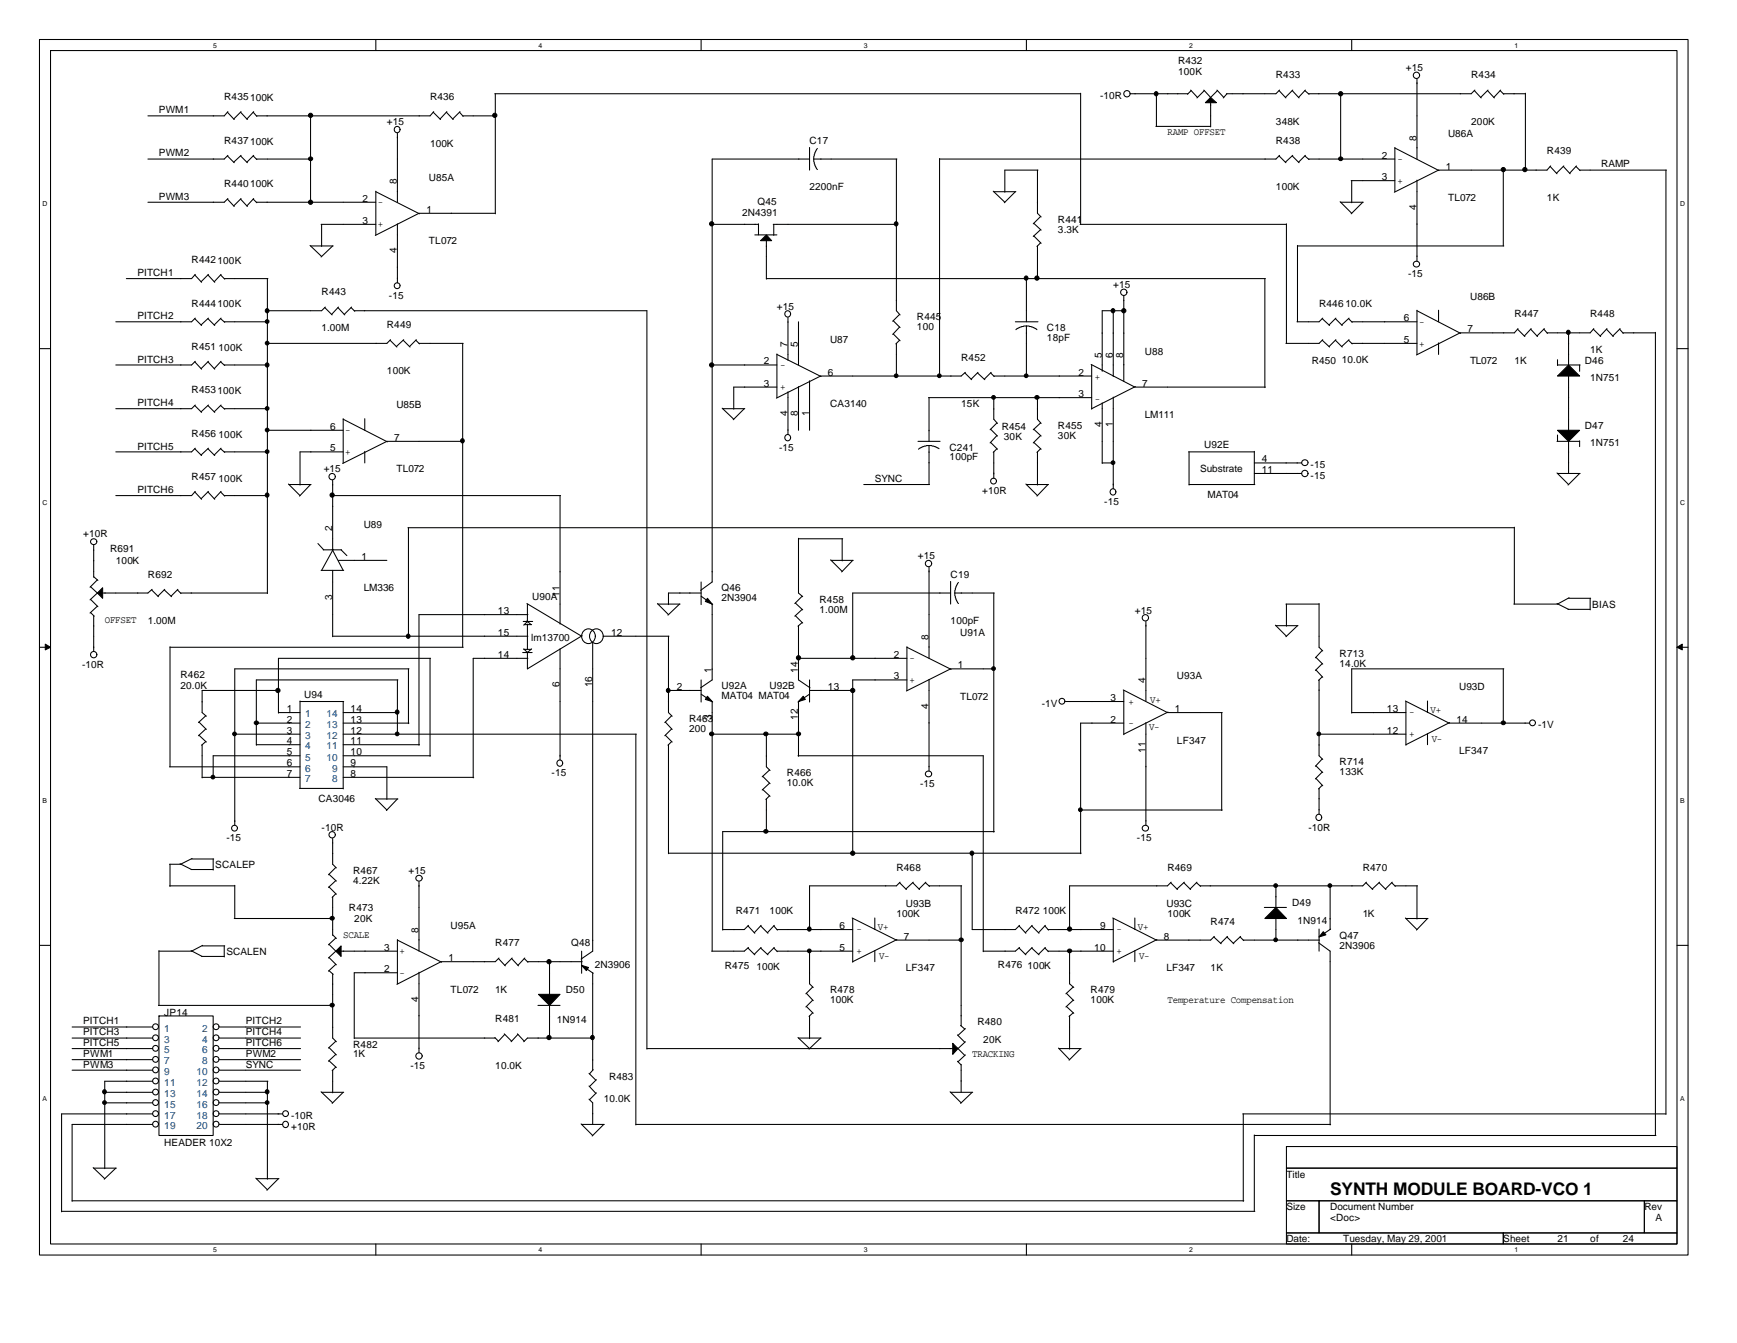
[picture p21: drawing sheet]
<svg xmlns="http://www.w3.org/2000/svg" width="279mm" height="216mm" viewBox="0 0 279 216" stroke-linecap="round" stroke-linejoin="round" font-family="sans-serif">
<defs><g id="words">
<text font-size="2.8" x="214" y="192.1">SYNTH MODULE BOARD-VCO 1</text>
<g font-size="1.6">
<text x="189.5" y="10.3">R432</text>
<text x="226.1" y="11.4">+15</text>
<text x="36.1" y="16.1">R435100K</text>
<text x="69.2" y="16.1">R436</text>
<text x="177" y="15.9">-10R</text>
<text x="189.5" y="12.1">100K</text>
<text x="205.2" y="12.6">R433</text>
<text x="236.6" y="12.6">R434</text>
<text x="25.6" y="18.2">PWM1</text>
<text x="36.1" y="23.1">R437100K</text>
<text x="62.2" y="20.2">+15</text>
<text x="69.2" y="23.6">100K</text>
<text x="130.2" y="23.1">C17</text>
<text x="187.8" y="21.7">RAMP OFFSET</text>
<text x="205.2" y="23.1">R438</text>
<text x="205.2" y="20.2">348K</text>
<text x="227.8" y="22.6" transform="rotate(-90 227.8 22.6)">8</text>
<text x="232.9" y="22">U86A</text>
<text x="236.6" y="20.2">200K</text>
<text x="25.6" y="25.1">PWM2</text>
<text x="63.8" y="29.6" transform="rotate(-90 63.8 29.6)">8</text>
<text x="69" y="29">U85A</text>
<text x="222.2" y="25.5">2</text>
<text x="222.2" y="29">3</text>
<text x="224.8" y="29.5">+</text>
<text x="224.8" y="26.1">-</text>
<text x="232.6" y="27.3">1</text>
<text x="248.8" y="24.8">R439</text>
<text x="257.6" y="26.9">RAMP</text>
<text x="25.6" y="32.2">PWM3</text>
<text x="36.1" y="30.1">R440100K</text>
<text x="58.3" y="32.4">2</text>
<text x="58.3" y="36">3</text>
<text x="60.8" y="33">-</text>
<text x="68.6" y="34.2">1</text>
<text x="119.4" y="34.8">2N4391</text>
<text x="121.8" y="33">Q45</text>
<text x="130.2" y="30.6">2200nF</text>
<text x="170.2" y="35.8">R441</text>
<text x="205.2" y="30.6">100K</text>
<text x="227.8" y="33.8" transform="rotate(-90 227.8 33.8)">4</text>
<text x="232.9" y="32.3">TL072</text>
<text x="248.8" y="32.3">1K</text>
<text x="60.8" y="36.5">+</text>
<text x="63.8" y="40.7" transform="rotate(-90 63.8 40.7)">4</text>
<text x="69" y="39.3">TL072</text>
<text x="170.2" y="37.4">3.3K</text>
<text x="22.1" y="44.4">PITCH1</text>
<text x="30.8" y="42.2">R442100K</text>
<text x="51.7" y="47.5">R443</text>
<text x="179.1" y="46.3">+15</text>
<text x="226.5" y="44.5">-15</text>
<text x="22.1" y="51.3">PITCH2</text>
<text x="30.8" y="49.3">R444100K</text>
<text x="51.7" y="53.3">1.00M</text>
<text x="62.2" y="52.7">R449</text>
<text x="62.6" y="48">-15</text>
<text x="125" y="49.8">+15</text>
<text x="147.5" y="51.5">R445</text>
<text x="147.5" y="53.1">100</text>
<text x="168.4" y="53.3">C18</text>
<text x="212.2" y="49.3">R446</text>
<text x="216.4" y="49.3">10.0K</text>
<text x="225.8" y="51.6">6</text>
<text x="228.3" y="52.2">-</text>
<text x="236.1" y="53.4">7</text>
<text x="236.5" y="48.2">U86B</text>
<text x="243.6" y="51">R447</text>
<text x="255.8" y="51">R448</text>
<text x="22.1" y="58.3">PITCH3</text>
<text x="30.8" y="56.2">R451</text>
<text x="35.1" y="56.4">100K</text>
<text x="122.9" y="58.6">2</text>
<text x="125.5" y="59.2">-</text>
<text x="126.7" y="55.8" transform="rotate(-90 126.7 55.8)">7</text>
<text x="128.4" y="55.8" transform="rotate(-90 128.4 55.8)">5</text>
<text x="133.5" y="55.2">U87</text>
<text x="154.6" y="58">R452</text>
<text x="168.4" y="54.9">18pF</text>
<text x="177.2" y="57.5" transform="rotate(-90 177.2 57.5)">5</text>
<text x="179" y="57.5" transform="rotate(-90 179 57.5)">6</text>
<text x="180.7" y="57.5" transform="rotate(-90 180.7 57.5)">8</text>
<text x="184.1" y="57.1">U88</text>
<text x="211" y="58.5">R450</text>
<text x="215.8" y="58.3">10.0K</text>
<text x="225.8" y="55.1">5</text>
<text x="228.3" y="55.7">+</text>
<text x="236.5" y="58.5">TL072</text>
<text x="243.6" y="58.5">1K</text>
<text x="254.9" y="58.5">D46</text>
<text x="255.8" y="56.7">1K</text>
<text x="22.1" y="65.3">PITCH4</text>
<text x="30.8" y="63.2">R453100K</text>
<text x="62.2" y="60.2">100K</text>
<text x="63.8" y="65.6">U85B</text>
<text x="122.9" y="62.1">3</text>
<text x="125.5" y="62.7">+</text>
<text x="133.2" y="60.4">6</text>
<text x="133.5" y="65.4">CA3140</text>
<text x="154.6" y="65.4">15K</text>
<text x="173.5" y="60.4">2</text>
<text x="173.5" y="63.8">3</text>
<text x="176.1" y="61.1">+</text>
<text x="176.1" y="64.6">-</text>
<text x="183.7" y="62.1">7</text>
<text x="255.8" y="61.3">1N751</text>
<text x="30.8" y="70.2">R456</text>
<text x="35.1" y="70.4">100K</text>
<text x="53.1" y="69.1">6</text>
<text x="55.5" y="69.7">-</text>
<text x="63.4" y="70.9">7</text>
<text x="126.7" y="66.9" transform="rotate(-90 126.7 66.9)">4</text>
<text x="128.4" y="66.9" transform="rotate(-90 128.4 66.9)">8</text>
<text x="130.1" y="66.9" transform="rotate(-90 130.1 66.9)">1</text>
<text x="161.1" y="69.1">R454</text>
<text x="161.5" y="70.7">30K</text>
<text x="170.2" y="68.9">R455</text>
<text x="170.2" y="70.5">30K</text>
<text x="177.2" y="68.7" transform="rotate(-90 177.2 68.7)">4</text>
<text x="179" y="68.7" transform="rotate(-90 179 68.7)">1</text>
<text x="184.1" y="67.2">LM111</text>
<text x="254.9" y="68.9">D47</text>
<text x="255.8" y="71.7">1N751</text>
<text x="22.1" y="72.3">PITCH5</text>
<text x="30.8" y="77.1">R457</text>
<text x="35.1" y="77.5">100K</text>
<text x="52.1" y="75.9">+15</text>
<text x="53.1" y="72.6">5</text>
<text x="55.5" y="73.2">+</text>
<text x="63.8" y="75.9">TL072</text>
<text x="125.3" y="72.5">-15</text>
<text x="140.7" y="77.5">SYNC</text>
<text x="152.7" y="72.5">C241</text>
<text x="152.7" y="74">100pF</text>
<text x="193" y="75.9">Substrate</text>
<text x="193.7" y="72.1">U92E</text>
<text x="202.9" y="74.3">4</text>
<text x="202.9" y="76">11</text>
<text x="210.8" y="75.3">-15</text>
<text x="210.8" y="77">-15</text>
<text x="22.1" y="79.2">PITCH6</text>
<text x="158" y="79.4">+10R</text>
<text x="177.6" y="81.2">-15</text>
<text x="194.2" y="80.1">MAT04</text>
<text x="13.4" y="86.4">+10R</text>
<text x="17.7" y="88.8">R691</text>
<text x="53.4" y="85.4" transform="rotate(-90 53.4 85.4)">2</text>
<text x="58.5" y="84.8">U89</text>
<text x="147.7" y="89.9">+15</text>
<text x="18.6" y="90.6">100K</text>
<text x="23.8" y="92.9">R692</text>
<text x="58.2" y="90">1</text>
<text x="58.5" y="95.1">LM336</text>
<text x="90" y="95.9" transform="rotate(-90 90 95.9)">11</text>
<text x="116.1" y="95.1">Q46</text>
<text x="152.9" y="92.9">C19</text>
<text x="16.8" y="100.2">OFFSET</text>
<text x="23.8" y="100.3">1.00M</text>
<text x="53.4" y="96.5" transform="rotate(-90 53.4 96.5)">3</text>
<text x="80.1" y="98.7">13</text>
<text x="85.6" y="96.5">U90A</text>
<text x="116.1" y="96.7">2N3904</text>
<text x="131.8" y="96.9">R458</text>
<text x="131.8" y="98.5">1.00M</text>
<text x="152.9" y="100.3">100pF</text>
<text x="182.5" y="98.6">+15</text>
<text x="256.1" y="97.7">BIAS</text>
<text x="13.2" y="107.4">-10R</text>
<text x="80.1" y="102.2">15</text>
<text x="80.1" y="105.7">14</text>
<text x="85.4" y="103.1">lm13700</text>
<text x="98.3" y="102.2">12</text>
<text x="143.8" y="105.7">2</text>
<text x="146.3" y="106.3">-</text>
<text x="149.4" y="102.9" transform="rotate(-90 149.4 102.9)">8</text>
<text x="154.1" y="107.4">1</text>
<text x="154.4" y="102.3">U91A</text>
<text x="215.5" y="105.6">R713</text>
<text x="215.5" y="107.2">14.0K</text>
<text x="29" y="109.1">R462</text>
<text x="29" y="110.8">20.0K</text>
<text x="48.9" y="112.2">U94</text>
<text x="90" y="110.5" transform="rotate(-90 90 110.5)">6</text>
<text x="95.2" y="110.5" transform="rotate(-90 95.2 110.5)">16</text>
<text x="108.9" y="110.9">2</text>
<text x="114.5" y="108.1" transform="rotate(-90 114.5 108.1)">1</text>
<text x="116.1" y="110.8">U92A</text>
<text x="116.1" y="112.4">MAT04 MAT04</text>
<text x="123.8" y="110.8">U92B</text>
<text x="128.4" y="108.1" transform="rotate(-90 128.4 108.1)">14</text>
<text x="133.2" y="110.9">13</text>
<text x="143.8" y="109.2">3</text>
<text x="146.3" y="109.8">+</text>
<text x="149.4" y="114" transform="rotate(-90 149.4 114)">4</text>
<text x="154.4" y="112.5">TL072</text>
<text x="167.6" y="113.6">-1V</text>
<text x="178.6" y="112.7">3</text>
<text x="181.5" y="113.3">+</text>
<text x="184.2" y="109.8" transform="rotate(-90 184.2 109.8)">4</text>
<text x="185" y="112.9">V+</text>
<text x="189.3" y="109.2">U93A</text>
<text x="234.7" y="111">U93D</text>
<text x="46.1" y="114.5">1</text>
<text x="46.1" y="116.2">2</text>
<text x="46.1" y="117.9">3</text>
<text x="46.1" y="119.6">4</text>
<text x="56.4" y="119.6">11</text>
<text x="56.4" y="117.9">12</text>
<text x="56.4" y="116.2">13</text>
<text x="56.4" y="114.5">14</text>
<text x="110.8" y="116.1">R463</text>
<text x="110.8" y="117.6">200</text>
<text x="114.5" y="115.7" transform="rotate(-90 114.5 115.7)">3</text>
<text x="128.4" y="115.7" transform="rotate(-90 128.4 115.7)">12</text>
<text x="178.6" y="116.2">2</text>
<text x="181.5" y="116.8">-</text>
<text x="184.8" y="117.4">V-</text>
<text x="189" y="114.5">1</text>
<text x="189.3" y="119.5">LF347</text>
<text x="223.1" y="117.9">12</text>
<text x="223.1" y="114.5">13</text>
<text x="226.7" y="118.5">+</text>
<text x="226.7" y="115">-</text>
<text x="230.1" y="114.6">V+</text>
<text x="230.3" y="119.2">V-</text>
<text x="234.3" y="116.2">14</text>
<text x="247.4" y="117.1">-1V</text>
<text x="46.1" y="121.4">5</text>
<text x="46.1" y="123.2">6</text>
<text x="46.1" y="124.9">7</text>
<text x="56.4" y="124.9">8</text>
<text x="56.4" y="123.2">9</text>
<text x="56.4" y="121.4">10</text>
<text x="88.7" y="124.8">-15</text>
<text x="126.6" y="124.8">R466</text>
<text x="184.2" y="121" transform="rotate(-90 184.2 121)">11</text>
<text x="215.5" y="123">R714</text>
<text x="215.5" y="124.6">133K</text>
<text x="234.7" y="121.2">LF347</text>
<text x="51.2" y="128.9">CA3046</text>
<text x="126.6" y="126.3">10.0K</text>
<text x="148" y="126.5">-15</text>
<text x="36.4" y="135.2">-15</text>
<text x="51.7" y="133.5">-10R</text>
<text x="182.9" y="135.2">-15</text>
<text x="210.5" y="133.5">-10R</text>
<text x="34.6" y="139.6">SCALEP</text>
<text x="56.8" y="140.5">R467</text>
<text x="56.8" y="142.1">4.22K</text>
<text x="65.7" y="140.5">+15</text>
<text x="144.2" y="140">R468</text>
<text x="187.8" y="140">R469</text>
<text x="219.2" y="140">R470</text>
<text x="56.1" y="146.4">R473</text>
<text x="57" y="148.2">20K</text>
<text x="67.3" y="149.9" transform="rotate(-90 67.3 149.9)">8</text>
<text x="72.5" y="149.4">U95A</text>
<text x="118.4" y="146.9">R471</text>
<text x="123.8" y="146.9">100K</text>
<text x="135" y="149.4">6</text>
<text x="137.8" y="149.9">-</text>
<text x="141.2" y="149.5">V+</text>
<text x="144.2" y="147.4">100K</text>
<text x="145.7" y="145.9">U93B</text>
<text x="163.3" y="146.9">R472</text>
<text x="167.7" y="146.9">100K</text>
<text x="177" y="149.4">9</text>
<text x="179.6" y="149.9">-</text>
<text x="183" y="149.5">V+</text>
<text x="187.6" y="145.9">U93C</text>
<text x="187.8" y="147.4">100K</text>
<text x="194.7" y="148.7">R474</text>
<text x="207.9" y="145.7">D49</text>
<text x="208.7" y="148.5">1N914</text>
<text x="219.2" y="147.4">1K</text>
<text x="36.4" y="153.6">SCALEN</text>
<text x="55.2" y="150.8">SCALE</text>
<text x="61.8" y="152.8">3</text>
<text x="64.3" y="153.4">+</text>
<text x="72.1" y="154.5">1</text>
<text x="79.7" y="152.1">R477</text>
<text x="91.9" y="152.1">Q48</text>
<text x="95.7" y="155.6">2N3906</text>
<text x="116.6" y="155.8">R475</text>
<text x="121.7" y="156">100K</text>
<text x="135" y="152.8">5</text>
<text x="137.8" y="153.4">+</text>
<text x="141.4" y="154.1">V-</text>
<text x="145.4" y="151">7</text>
<text x="160.5" y="155.6">R476</text>
<text x="165.3" y="155.8">100K</text>
<text x="176" y="152.8">10</text>
<text x="179.6" y="153.4">+</text>
<text x="183.2" y="154.1">V-</text>
<text x="187.2" y="151">8</text>
<text x="215.5" y="151">Q47</text>
<text x="215.5" y="152.5">2N3906</text>
<text x="61.8" y="156.3">2</text>
<text x="64.3" y="156.9">-</text>
<text x="67.3" y="161.1" transform="rotate(-90 67.3 161.1)">4</text>
<text x="72.5" y="159.7">TL072</text>
<text x="79.7" y="159.7">1K</text>
<text x="91" y="159.7">D50</text>
<text x="133.5" y="159.7">R478</text>
<text x="133.5" y="161.2">100K</text>
<text x="145.7" y="156.1">LF347</text>
<text x="175.4" y="159.7">R479</text>
<text x="175.4" y="161.2">100K</text>
<text x="187.6" y="156.1">LF347</text>
<text x="187.8" y="161.2">Temperature Compensation</text>
<text x="194.7" y="156.1">1K</text>
<text x="13.4" y="164.7">PITCH1</text>
<text x="13.4" y="166.5">PITCH3</text>
<text x="26.4" y="163.3">JP14</text>
<text x="39.5" y="164.7">PITCH2</text>
<text x="39.5" y="166.5">PITCH4</text>
<text x="79.7" y="164.3">R481</text>
<text x="89.6" y="164.5">1N914</text>
<text x="157.2" y="164.8">R480</text>
<text x="158.2" y="167.6">20K</text>
<text x="13.4" y="168.2">PITCH5</text>
<text x="13.4" y="169.9">PWM1</text>
<text x="13.4" y="171.7">PWM3</text>
<text x="39.5" y="168.2">PITCH6</text>
<text x="39.5" y="169.9">PWM2</text>
<text x="39.5" y="171.7">SYNC</text>
<text x="56.8" y="168.4">R482</text>
<text x="56.8" y="169.9">1K</text>
<text x="66" y="171.9">-15</text>
<text x="79.7" y="171.9">10.0K</text>
<text x="98" y="173.6">R483</text>
<text x="156.4" y="169.9">TRACKING</text>
<text x="46.8" y="179.9">-10R</text>
<text x="97.1" y="177.1">10.0K</text>
<text x="26.4" y="184.2">HEADER 10X2</text>
<text x="46.8" y="181.6">+10R</text>
<text x="206.9" y="189.3">Title</text>
<text x="206.9" y="194.6">Size</text>
<text x="214" y="194.6">Document Number</text>
<text x="214" y="196.3">&lt;Doc&gt;</text>
<text x="264.5" y="194.6">Rev</text>
<text x="266.3" y="196.3">A</text>
<text x="206.9" y="199.7">Date:</text>
<text x="216.1" y="199.7">Tuesday, May 29, 2001</text>
<text x="241.8" y="199.7">Sheet</text>
<text x="250.5" y="199.7">21</text>
<text x="255.8" y="199.7">of</text>
<text x="261" y="199.7">24</text>
</g>
<g font-size="1.6" fill="#004080">
<text x="49.1" y="115.3">1</text>
<text x="49.1" y="117">2</text>
<text x="49.1" y="118.8">3</text>
<text x="52.5" y="118.8">12</text>
<text x="52.5" y="117">13</text>
<text x="52.5" y="115.3">14</text>
<text x="49.1" y="120.5">4</text>
<text x="49.1" y="122.3">5</text>
<text x="49.1" y="124">6</text>
<text x="49.1" y="125.7">7</text>
<text x="52.5" y="122.3">10</text>
<text x="52.5" y="120.5">11</text>
<text x="53.4" y="125.7">8</text>
<text x="53.4" y="124">9</text>
<text x="26.4" y="165.9">1</text>
<text x="26.4" y="167.6">3</text>
<text x="32.5" y="165.9">2</text>
<text x="32.5" y="167.6">4</text>
<text x="26.4" y="169.3">5</text>
<text x="26.4" y="171.1">7</text>
<text x="26.4" y="172.8">9</text>
<text x="31.6" y="172.8">10</text>
<text x="32.5" y="169.3">6</text>
<text x="32.5" y="171.1">8</text>
<text x="26.4" y="174.6">11</text>
<text x="26.4" y="176.4">13</text>
<text x="26.4" y="178.1">15</text>
<text x="26.4" y="179.8">17</text>
<text x="31.6" y="174.6">12</text>
<text x="31.6" y="176.4">14</text>
<text x="31.6" y="178.1">16</text>
<text x="31.6" y="179.8">18</text>
<text x="26.4" y="181.5">19</text>
<text x="31.6" y="181.5">20</text>
</g>
<g font-size="1.1">
<text x="34.3" y="7.7">5</text>
<text x="86.6" y="7.7">4</text>
<text x="138.9" y="7.7">3</text>
<text x="191.3" y="7.7">2</text>
<text x="243.6" y="7.7">1</text>
<text x="6.9" y="33.2">D</text>
<text x="270.3" y="33.2">D</text>
<text x="6.9" y="81.1">C</text>
<text x="270.3" y="81.1">C</text>
<text x="6.9" y="129.1">B</text>
<text x="270.3" y="129.1">B</text>
<text x="6.9" y="177">A</text>
<text x="270.3" y="177">A</text>
<text x="34.3" y="201.3">5</text>
<text x="86.6" y="201.3">4</text>
<text x="138.9" y="201.3">3</text>
<text x="191.3" y="201.3">2</text>
<text x="243.6" y="201.3">1</text>
</g>
</g></defs>
<g fill="none" stroke="#000" stroke-width=".17">
<path d="M6.3 6.3h265.2v195.5h-265.2zM8.1 8.1h261.6v191.9h-261.6zM36.6 18l1.1 1.2M36.7 17.9l-.6 .7h-12.3M38.7 18l1.1 1.2M38.8 17.9l-1.2 1.2M40.7 18l.6 .7M40.8 17.9l-1.1 1.2M50 18.5v14M60.5 6.3v1.8M69.7 18l1.2 1.2M69.8 17.9l-.6 .7h-28"/>
<path d="M71.8 18l1.1 1.2M71.9 17.9l-1.1 1.2M73.9 18l.6 .7M74 17.9l-1.2 1.2M74.4 18.6h5.4M79.6 15.1h94.2M79.7 15.1v19.3M112.8 6.3v1.8M165.1 6.3v1.8M173.8 15v21.1M181.9 15.1h9.2M186 15v5.3"/>
<path d="M191.5 14.5l1.1 1.2M191.6 14.6l-.6 .6M193.6 14.5l1.1 1.2M193.7 14.6l-1.2 1.1M194.7 16.5v3.9M195.7 14.5l1.1 1.2M195.8 14.6l-1.2 1.1M197.4 15.1l-.6 .6M205.7 14.6l1.1 1.1M205.8 14.5l-.6 .6h-7.9M207.9 14.6l1.1 1.1M207.9 14.5l-1.1 1.2"/>
<path d="M209.9 14.6l.7 .6M210 14.5l-1.1 1.2M215.6 15v10.6M217.4 6.3v1.8M227.9 12.7v12.9M237.2 14.6l1.1 1.1M237.2 14.5l-.6 .6h-26.1M239.3 14.6l1.1 1.1M239.4 14.5l-1.2 1.2M241.3 14.6l.6 .6M241.4 14.5l-1.1 1.2M241.8 15.1h3.6"/>
<path d="M245.4 15v12.3M36.6 32l1.1 1.2M36.6 25.1l1.1 1.1M36.7 31.9l-.6 .6h-12.3M36.7 25l-.6 .6h-12.3M38.7 32l1.1 1.2M38.7 25.1l1.1 1.1M38.8 31.9l-1.2 1.2M38.8 25l-1.2 1.1M40.7 32l.6 .6M40.7 25.1l.6 .6M40.8 31.9l-1.1 1.2"/>
<path d="M40.8 25l-1.1 1.1M41.2 32.5h19.3M41.2 25.6h8.8M49.9 39.5l1.8 1.7M50 39.5h3.6M51.6 36.1h8.9M51.7 36.1v3.5M53.5 39.5l-1.9 1.8M60.5 30.7v7.1M60.5 30.8l7 3.6M63.9 21.4v11.1M63.9 36v9.5"/>
<path d="M79.7 34.3h-12.3l-7 3.5M114.6 36.1h7.4M121.4 37.8h3.6M122 36v1.8M123.3 38.7v6.2M124.4 36.1h19.9M124.5 36.1v1.7M130.2 25.6h-15.6v68l-1.9 1.3M130.2 23.7v3.6M130.9 25.6l.2 1 .4 .7M130.9 25.6h13.4M131.5 23.9l-.4 .7-.2 1"/>
<path d="M144.2 25.6v24.4l.6 .6M151.1 25.5v35M159.8 30.7l1.8 1.8M159.9 30.8h3.5M163.3 30.8l-1.8 1.8M166.3 35.9l1.2 1.1M166.3 37.9l1.2 1.2M166.9 27.3v7l.6 .6M166.9 39.5v5.4M167 27.3h-5.4v3.6M167.4 34.8l-1.2 1.2M167.4 36.9l-1.2 1.1"/>
<path d="M167.4 39l-.6 .6M173.7 36.1h33.2M185.9 20.3h8.8M205.7 25.1l1.1 1.1M205.8 25l-.6 .6h-54.1M206.9 36v19.2M207.9 25.1l1.1 1.1M207.9 25l-1.1 1.1M208.7 39.5h33.2M208.7 39.5v12.2M209.9 25.1l.7 .6M210 25l-1.1 1.1"/>
<path d="M210.5 25.6h13.9M215.6 32.4l1.8 1.9M215.6 32.5h3.7M217.3 29h7.1M217.4 29v3.6M219.2 32.5l-1.9 1.9M224.4 23.7v7.1M224.4 23.8l7.1 3.6M227.9 29v13M241.8 27.3v12.2M249.3 26.8l1.1 1.1M249.4 26.7l-.6 .6h-17.4l-7.1 3.6"/>
<path d="M251.5 26.8l1.1 1.1M251.5 26.7l-1.1 1.2M253.5 26.8l.7 .6M253.6 26.7l-1.1 1.2M254.1 27.3h14M268 27.3v151.9M6.3 56h1.8M31.3 58.2l1.1 1.2M31.3 51.2l1.1 1.1M31.3 44.2l1.1 1.2M31.4 58.1l-.6 .6h-12.2M31.4 51.1l-.6 .6h-12.2"/>
<path d="M31.4 44.1l-.6 .7h-10.5M33.4 58.2l1.1 1.2M33.4 51.2l1.1 1.1M33.4 44.2l1.1 1.2M33.5 58.1l-1.2 1.2M33.5 51.1l-1.2 1.1M33.5 44.1l-1.2 1.2M35.5 58.2l.7 .6M35.5 51.2l.7 .6M35.5 44.2l.7 .7M35.6 58.1l-1.1 1.2M35.6 51.1l-1.1 1.1"/>
<path d="M35.6 44.1l-1.1 1.2M36.1 58.7h7M36.1 51.7h7M36.1 44.8h7M43 44.8v50.6M52.2 49.4l1.2 1.2M52.3 49.4l-.6 .6h-8.8M54.4 49.4l1.1 1.2M54.4 49.4l-1.1 1.1M56.5 49.4l.6 .6M56.6 49.4l-1.2 1.1M57 50h47.1v118.7"/>
<path d="M62.7 54.7l1.1 1.1M62.8 54.6l-.6 .6h-19.2M64.3 45.9a.47 .47 0 0 0-.7-.4 .47 .47 0 0 0 0 .8 .47 .47 0 0 0 .7-.4M64.9 54.7l1.1 1.1M64.9 54.6l-1.1 1.1M66.9 54.7l.6 .6M67 54.6l-1.1 1.1M67.4 55.2h7.1M74.4 55.2v48.9M114.6 58.7h10.4M123.3 44.8h80.2M125 57l7.1 3.5"/>
<path d="M125 56.9v7M126.7 51.1v6.8M128.4 51.7v7M143.7 51.6l1.1 1.1M143.7 53.7l1.1 1.1M144.2 55.2v5.3M144.7 50.5l-1.1 1.1M144.7 52.6l-1.1 1.2M144.7 54.7l-.6 .6M155.2 59.9l1.1 1.1M155.3 59.9l-.7 .6h-22.6l-7.1 3.5M157.2 59.9l1.2 1.1"/>
<path d="M157.3 59.9l-1.1 1.1M159.3 59.9l.6 .6M159.4 59.9l-1.1 1.1M163.3 51.7h3.7M165.1 52.4l1 .2 .7 .4M165.1 52.4l-1 .2-.7 .4M165.1 44.7v7M165.1 52.4v8.1M175.5 58.6l7 3.6h21M175.6 58.7v7.1M179.1 50v10.5M180.8 47.6v13.7"/>
<path d="M180.8 50h-3.5v9.7M203.5 44.8v17.5M212.7 54.7l1.2 1.1M212.7 51.2l1.2 1.1M212.8 51.1l-.6 .6h-3.6M212.8 54.6l-.6 .6h-5.4M214.8 54.7l1.1 1.1M214.8 51.2l1.1 1.1M214.9 54.6l-1.1 1.1M214.9 51.1l-1.1 1.1M216.9 54.7l.6 .6M216.9 51.2l.6 .6"/>
<path d="M217 54.6l-1.2 1.1M217 51.1l-1.2 1.1M217.4 51.7h10.5M217.4 55.2h10.5M227.9 49.9v7.1M227.9 50l7 3.6M228.3 42.4a.48 .48 0 0 0-.4-.4 .48 .48 0 0 0-.5 .4 .48 .48 0 0 0 .4 .5h.3l.2-.4M231.4 49.9v1.8M231.4 55.1v1.9M244.1 52.9l1.2 1.2M244.2 52.8l-.6 .7h-8.7l-7.1 3.6M246.2 52.9l1.1 1.2"/>
<path d="M246.3 52.8l-1.1 1.2M248.3 52.9l.6 .7M248.4 52.8l-1.2 1.2M250.5 57.8v1M250.5 58.7h3.7M252.3 53.5v5.2M254.1 58.7v1M256.3 52.9l1.2 1.2M256.4 52.8l-.6 .7h-7M258.4 52.9l1.1 1.2M258.5 52.8l-1.1 1.2M260.5 52.9l.6 .7"/>
<path d="M260.6 52.8l-1.2 1.2M261 53.5h5.3M266.3 53.4v129.1M269.7 56h1.8M31.3 79.1l1.1 1.2M31.3 72.1l1.1 1.1M31.3 65.2l1.1 1.1M31.4 65.1l-.6 .6h-12.2M31.4 72.1l-.6 .5h-12.2M31.4 79l-.6 .7h-12.2M33.4 79.1l1.1 1.2M33.4 72.1l1.1 1.1"/>
<path d="M33.4 65.2l1.1 1.1M33.5 79l-1.2 1.2M33.5 72.1l-1.2 1.1M33.5 65.1l-1.2 1.1M35.5 79.1l.7 .7M35.5 72.1l.7 .6M35.5 65.2l.7 .6M35.6 79l-1.1 1.2M35.6 72.1l-1.1 1.1M35.6 65.1l-1.1 1.1M36.1 65.7h7M36.1 72.6h7"/>
<path d="M36.1 79.7h7M43 69.2h12.2M46.4 77.8l1.9 1.9M46.5 77.9h3.5M50 77.9l-1.8 1.9M53.5 77.2v11.3M53.5 79.7h36.7M55.2 72.6h-6.9v5.4M55.2 67.3v7.1M55.2 67.4l7.1 3.6M58.7 67.3v1.9M58.7 72.6v1.8"/>
<path d="M74.5 71h-12.3l-7.1 3.5M90.1 79.7v20.6M116.2 65.6l1.8 1.8M116.2 65.7h3.6M119.7 65.7l-1.8 1.8M125 62.2h-7v3.6M126.7 63v6.8M128.4 62.1v7.1M130.2 61.2v8M138.9 77.9h10.6M147.7 71h3.5M149.4 63.9h26.2"/>
<path d="M149.4 71.6l.8 .1 .8 .4M149.4 71.6l-1 .2-.7 .4M149.4 63.9v7.1M149.4 71.6v6.3M159.3 69l1.1 1.1M159.3 71.1l1.1 1.1M159.9 63.9v3.5l.5 .7M159.9 72.6v4.3M159.9 60.5h15.7M160.3 77.3a.47 .47 0 0 0-.7-.4 .47 .47 0 0 0 0 .8 .47 .47 0 0 0 .7-.4M160.4 68l-1.1 1.1M160.4 70l-1.1 1.2"/>
<path d="M160.4 72.1l-.6 .6M165 77.8l1.9 1.9M165.1 77.9h3.6M166.3 69l1.2 1.1M166.3 71.1l1.2 1.1M166.9 63.9v3.5l.6 .7M166.9 72.6v5.4M167.4 68l-1.2 1.1M167.4 70l-1.2 1.2M167.4 72.1l-.6 .6M168.6 77.9l-1.8 1.9M177.3 74.4h1.9"/>
<path d="M177.3 64.8v9.7M179.1 63.8v14.8M182.6 62.1l-7 3.6M191.2 72.6h10.6M191.3 77.9h10.5M191.3 72.6v5.4M201.8 76.1h7.6M201.8 74.4h7.6M201.8 72.6v5.3M210.4 74.3a.48 .48 0 0 0-.5-.4 .48 .48 0 0 0-.5 .5 .48 .48 0 0 0 .5 .4h.2l.3-.4M250.4 76l1.9 1.9M250.4 71h3.7"/>
<path d="M250.5 76.1h3.7M250.5 69.9v1.1M252.3 60.4v8.9M252.3 71v5.1M254.1 76.1l-1.9 1.9M254.1 70.9v.9M14.6 94.3l1.1 1.1M14.6 96.4l1.1 1.1M14.6 98.5l.6 .6M15.1 87.6v5.2M15.1 99v5.7M15.1 92.7l.6 .6"/>
<path d="M15.6 87a.48 .48 0 0 0-.5-.4 .48 .48 0 0 0-.5 .5 .48 .48 0 0 0 .5 .4h.2l.3-.4M15.7 93.2l-1.2 1.2M15.7 95.3l-1.2 1.1M15.7 97.5l-1.2 1.1M24.4 94.8l1.1 1.1M24.5 94.7l-.7 .6h-7.3M26.4 94.8l1.2 1.1M26.5 94.7l-1.1 1.1M28.5 94.8l.6 .6M28.6 94.7l-1.1 1.1M29 95.3h14M51.1 87.4l1 1"/>
<path d="M51.6 91.7h3.7M52 88.4h2.9M53.4 88.3l1.8 3.4M53.5 91.8v10.6M53.6 88.3l-1.9 3.4M54.4 90.1h7.8M54.9 88.4l.9 .9M65.6 84.8h178M65.7 84.8v17.6M84.2 99.9h1.5M84.8 97l8.8 5.3M84.8 99.8l.6 .6"/>
<path d="M84.8 97.1v2.9M84.8 99.9l-.6 .6M84.9 98.8h-17.5v21M105.7 97l1.8 1.8M105.8 97.1h3.6M109.3 97.1l-1.9 1.8M112.8 93.6v3.6M112.8 95.3h-5.3v1.9M112.8 95.8l1.8 1.4M114.6 97.1v12.2l-1.9 1.3M127.9 96.9l1.2 1.1M127.9 99l1.2 1.2"/>
<path d="M128.4 86.5v8.8l.7 .6M128.4 86.6h7.2M129 95.8l-1.2 1.2M129 98l-1.2 1.1M133.6 90l1.9 1.9M133.7 90.1h3.5M135.5 86.6v3.6M137.2 90.1l-1.8 1.8M149.4 91.2v14.6M152.9 95.3h-15.7v10.6M152.9 93.5v3.6M153.6 95.3l.2 1.1 .4 .6"/>
<path d="M153.6 95.3h6.3M154.2 93.6l-.4 .7-.2 1M159.9 95.3v38.5M184.3 99.9v12.8M206.8 97.1h5.4M206.9 97.1v3.6M212.2 97v7.1l.6 .5M243.6 84.8v12.3M250.4 97l1.9 1M252.2 98h3.6M252.3 96.2h3.6M252.4 96.1l-1.9 1h-7"/>
<path d="M255.8 96.2v1.8M6.3 104.1h1.8M27.3 104.1h47.2M27.3 104v19.3M32 116.1l1.2 1.2M32 118.2l1.2 1.1M32.5 119.7v5.4M33.1 115.1l-1.2 1.1M33.1 117.2l-1.2 1.1M33.1 119.2l-.7 .6M37.8 118h10.5M41.2 116.2h7.1"/>
<path d="M41.2 119.7h7.1M44.8 114.6h3.5M44.9 111h-12.4v3.6l.7 .5M48.3 112.8h7M48.3 112.7v14M53.5 102.3h31.4M55.2 116.2h10.6M55.2 112.8v14M55.2 118h47.2M55.2 114.6h8.8M55.2 119.7h12.3M63.9 109.3v8.8"/>
<path d="M64 109.3h-22.8v10.5M65.7 107.5v8.8M65.8 107.5h-28v25.2M69.2 105.8v15.8M69.3 105.8h-24.5v8.8M84.1 104.9h1.5M84.2 104.3l.6 .6 .7-.6M84.2 104.4h1.2M84.3 100.4h1.2M84.8 100.3v4.1M84.9 105.8h-8.8v19.3M90.1 104.3v17.9"/>
<path d="M93.6 102.2l-8.8 5.3v-2.7M94 101.3a1.14 1.14 0 0 1 1.8 1 1.14 1.14 0 0 1-1.8 .9 1.24 1.24 0 0 1 0-1.9zM95.3 101.3a1.14 1.14 0 0 1 1.7 1 1.14 1.14 0 0 1-1.7 .9 1.24 1.24 0 0 1 0-1.9zM95.3 103.3v49.6l-1.8 1.3M97.1 102.3h10.5M102.3 118v62.8M107 116.1l1.1 1.2M107 118.2l1.1 1.1M107.5 111h5.3M107.5 102.3v12.3l.6 .5M107.5 119.7v17.5M108 115.1l-1.1 1.1"/>
<path d="M108 117.2l-1.1 1.1M108 119.2l-.6 .6M112.8 109.3v3.6M112.8 111.6l1.8 1.3M114.6 112.8v40.1M114.6 118h13.9M123.3 118v5.3l.6 .6M128.4 100.6v8.7l1.9 1.3M128.4 112.8v8.8M128.4 105.8h17.5M129 100.1l-.6 .6M130.2 111h7"/>
<path d="M130.2 111.6l-1.8 1.3M130.2 109.3v3.6M145.9 109.3h-8.7v27.9M145.9 104v7M145.9 104.1l7.1 3.5M149.4 109.2v14.8M159.9 107.5h-7l-7.1 3.6M171.3 112.7a.47 .47 0 0 0-.7-.4 .47 .47 0 0 0 0 .8 .47 .47 0 0 0 .7-.4M171.4 112.8h9.4M180.7 110.9l7.1 3.7h8.8M180.8 111v7.1M180.8 116.2h-7v21"/>
<path d="M184.3 116.2v16.5M187.9 114.5l-7.1 3.5M196.5 114.6v15.7M205.1 100.5l1.8 1.8M205.2 100.6h3.6M208.7 100.6l-1.9 1.8M211.7 105.7l1.1 1.1M211.7 107.7l1.1 1.2M212.1 118h14M212.2 109.3v12.2l.6 .6M212.7 104.6l-1.1 1.1M212.7 106.7l-1.1 1.1"/>
<path d="M212.7 108.8l-.6 .6M217.4 114.6h8.7M226.1 112.7l7 3.5h12.9M226.1 112.8v7M229.6 112.7v1.9M229.6 117.9v1.8M233.2 116.2l-7.1 3.5M241.8 107.5v8.8M241.9 107.5h-24.5v7.1M247 116.2a.47 .47 0 0 0-.7-.4 .47 .47 0 0 0 0 .8 .47 .47 0 0 0 .7-.4M269.7 104.1h1.8M27.3 123.3h21"/>
<path d="M27.3 138.9v3.6M29 138.9l1.8 .9M30.7 139.8h3.6M30.8 138.1h3.6M30.9 138l-1.9 .9h-1.7M32.5 125h15.8M34.3 138.1v1.8M38.2 133.1a.47 .47 0 0 0-.7-.4 .47 .47 0 0 0 0 .8 .47 .47 0 0 0 .7-.4M48.2 126.7h7M48.3 121.5h-14v3.6M53.5 134.8v4.1l.6 .6M54 139.4l-1.2 1.2"/>
<path d="M55.2 121.5h14.1M55.2 123.3h7v5.2M55.2 125h21M60.4 128.4l1.8 1.8M60.5 128.4h3.5M63.9 128.4l-1.8 1.9M107.5 137.2h66.4M122.7 124.8l1.2 1.2M122.7 126.9l1.2 1.1M123.3 128.4v5.4M123.8 127.9l-.6 .6M123.8 123.8l-1.2 1.1"/>
<path d="M123.8 125.9l-1.2 1.1M128.4 121.5h29.8v31.5M149.9 124.4a.48 .48 0 0 0-.5-.5 .48 .48 0 0 0-.5 .5 .48 .48 0 0 0 .5 .5l.4-.2 .1-.3M156.4 137.1v12.3h6.9l.7-.6M159.9 133.7h-43.7v15.8M173.8 130.2h22.8M184.7 133.1a.48 .48 0 0 0-.4-.5 .48 .48 0 0 0-.5 .5 .48 .48 0 0 0 .4 .5l.3-.1 .2-.4M211.7 123.1l1.1 1.1M211.7 125.1l1.1 1.2M212.2 126.7v4.2M212.7 122l-1.1 1.2M212.7 124.1l-1.1 1.1"/>
<path d="M212.7 126.2l-.6 .6M6.3 152h1.8M25.6 152.9h5.3M25.6 152.8v8.8M27.3 142.4h10.5M30.7 152.8l1.8 1M32.4 153.8h3.7M32.5 152.1h3.7M32.6 152l-1.8 .9M36.1 152.1v1.7M37.7 147.7h15.8M37.8 142.3v5.4"/>
<path d="M52.9 140.5l1.2 1.1M52.9 142.6l1.2 1.2M52.9 151.8l1.2 1.2M52.9 153.9l1.2 1.2M52.9 156l.7 .6M53.5 144.2v6.2M53.5 156.5v10.4l.6 .6M53.5 150.3l.6 .6M54 141.6l-1.2 1.1M54 143.7l-.6 .6M54 150.8l-1.2 1.1M54 152.9l-1.2 1.1"/>
<path d="M54 155l-1.2 1.1M54.9 152.9h9M63.9 151v7.2M63.9 151.1l7.1 3.6M63.9 156.4h-6.9v10.6M67.4 141.7v11.2M67.4 156.3v12.9M67.9 141.1a.48 .48 0 0 0-.5-.4 .48 .48 0 0 0-.5 .5 .48 .48 0 0 0 .5 .4h.3l.2-.4M80.2 154.1l1.1 1.2M80.3 154l-.6 .6h-8.7l-7.2 3.6M82.3 154.1l1.1 1.2M82.4 154l-1.2 1.2"/>
<path d="M84.3 154.1l.6 .6M84.4 154l-1.1 1.2M84.8 154.6h8.8M88.4 154.6v5.3M93.6 152.9v3.6M93.6 155.2l1.8 1.3M95.3 156.4v15.6M120.3 152.4l1.1 1.1M120.3 148.8l1.1 1.2M120.4 152.3l-.7 .6h-5.2M120.4 148.8l-.7 .6h-3.5M122.3 152.4l1.2 1.1"/>
<path d="M122.3 148.8l1.2 1.2M122.4 152.3l-1.1 1.1M122.4 148.8l-1.1 1.1M124.5 152.4l.6 .6M124.5 148.8l.6 .7M124.5 152.3l-1.1 1.1M124.5 148.8l-1.1 1.1M125 152.9h12.2M125 149.4h12.2M129.7 159.7l1.1 1.2M130.2 152.9v5.3l.6 .6M130.7 158.7l-1.1 1.1"/>
<path d="M137.1 147.6l7.1 3.5h10.5M137.2 147.7v7M140.7 147.6v1.8M140.7 152.8v1.8M144.3 151l-7.1 3.6M144.7 141.9l1.1 1.1M144.8 141.8l-.6 .6h-14v7.1M146.8 141.9l1.1 1.1M146.9 141.8l-1.2 1.1M148.8 141.9l.7 .6M148.9 141.8l-1.1 1.1M149.4 142.4h5.3"/>
<path d="M154.6 142.4v22.5M163.9 152.4l1.1 1.1M163.9 148.8l1.1 1.2M164 152.3l-.7 .6h-5.1M165.9 152.4l1.2 1.1M165.9 148.8l1.2 1.2M166 152.3l-1.1 1.1M166 148.8l-1.1 1.1M168.1 152.4l.6 .6M168.1 148.8l.6 .7M168.1 152.3l-1.1 1.1M168.1 148.8l-1.1 1.1"/>
<path d="M168.6 152.9h10.5M168.6 149.4h10.5M171.5 159.7l1.2 1.2M172 152.9v5.3l.7 .6M172.6 158.7l-1.2 1.1M179 147.6l7 3.5h8.7l.6-.6M179.1 147.7v7M182.5 147.6v1.8M182.5 152.8v1.8M186.1 151l-7 3.6M188.3 141.9l1.1 1.1M188.4 141.8l-.6 .6h-15.8v7.1"/>
<path d="M190.4 141.9l1.1 1.1M190.5 141.8l-1.2 1.1M192.4 141.9l.7 .6M192.5 141.8l-1.1 1.1M195.2 150.6l1.2 1.1M197.4 150.6l1.1 1.1M197.4 150.5l-1.1 1.1M199.5 150.6l.6 .6M199.6 150.5l-1.2 1.1M200 151.1h12.3M203.4 145.9h3.5M205.2 142.4v3.5"/>
<path d="M205.2 147.6v3.5M212.1 151.6l1.9 1.3v27.9M212.2 149.4v3.5M214 142.4v7M214 149.4l-1.8 1.2M219.7 141.9l1.1 1.1M219.8 141.8l-.6 .6h-26.2M221.8 141.9l1.1 1.1M221.9 141.8l-1.2 1.1M223.9 141.9l.6 .6M223.9 141.8l-1.1 1.1M224.4 142.4h3.6"/>
<path d="M226.1 147.6l1.8 1.8M226.1 147.7h3.6M227.9 142.4v5.3M229.6 147.7l-1.8 1.8M269.7 152h1.8M11.6 168.6h13M11.6 166.9h13M11.6 165.1h13M11.6 170.3h13M11.6 172h13M16.8 175.6h7.8M16.8 177.3h7.8"/>
<path d="M24.6 179.1h-14.7v15.7M24.6 173.8h-7.8v14.1M25.5 165a.47 .47 0 0 0-.7-.4 .47 .47 0 0 0 0 .8 .47 .47 0 0 0 .7-.3M25.5 166.8a.47 .47 0 0 0-.7-.4 .47 .47 0 0 0 0 .8 .47 .47 0 0 0 .7-.4M25.5 168.5a.47 .47 0 0 0-.7-.4 .47 .47 0 0 0 0 .8 .47 .47 0 0 0 .7-.4M25.5 170.3a.47 .47 0 0 0-.7-.4 .47 .47 0 0 0 0 .8 .47 .47 0 0 0 .7-.4M25.5 172a.47 .47 0 0 0-.7-.4 .47 .47 0 0 0 0 .8 .47 .47 0 0 0 .7-.4M25.5 173.7a.47 .47 0 0 0-.7-.3 .47 .47 0 0 0 0 .8 .47 .47 0 0 0 .7-.4M25.5 175.5a.47 .47 0 0 0-.7-.4 .47 .47 0 0 0 0 .8 .47 .47 0 0 0 .7-.3M25.5 177.2a.47 .47 0 0 0-.7-.4 .47 .47 0 0 0 0 .8 .47 .47 0 0 0 .7-.4M25.5 179a.47 .47 0 0 0-.7-.4 .47 .47 0 0 0 0 .8 .47 .47 0 0 0 .7-.4M25.5 161.6h28"/>
<path d="M25.6 163.3h8.7v19.2h-8.7zM35.2 165a.47 .47 0 0 0-.7-.4 .47 .47 0 0 0 0 .8 .47 .47 0 0 0 .7-.3M35.2 166.8a.47 .47 0 0 0-.7-.4 .47 .47 0 0 0 0 .8 .47 .47 0 0 0 .7-.4M35.2 168.5a.47 .47 0 0 0-.7-.4 .47 .47 0 0 0 0 .8 .47 .47 0 0 0 .7-.4M35.2 170.3a.47 .47 0 0 0-.7-.4 .47 .47 0 0 0 0 .8 .47 .47 0 0 0 .7-.4M35.2 172a.47 .47 0 0 0-.7-.4 .47 .47 0 0 0 0 .8 .47 .47 0 0 0 .7-.4M35.2 173.7a.47 .47 0 0 0-.7-.3 .47 .47 0 0 0 0 .8 .47 .47 0 0 0 .7-.4M35.2 175.5a.47 .47 0 0 0-.7-.4 .47 .47 0 0 0 0 .8 .47 .47 0 0 0 .7-.3M35.2 177.2a.47 .47 0 0 0-.7-.4 .47 .47 0 0 0 0 .8 .47 .47 0 0 0 .7-.4M35.2 179a.47 .47 0 0 0-.7-.4 .47 .47 0 0 0 0 .8 .47 .47 0 0 0 .7-.4M35.3 175.6h7.8M35.3 168.6h13"/>
<path d="M35.3 166.9h13M35.3 179.1h10.2M35.3 165.1h13M35.3 170.3h13M35.3 172h13M35.3 173.8h7.8M35.3 177.3h7.8M43 173.8v15.8M46.4 179a.47 .47 0 0 0-.7-.4 .47 .47 0 0 0 0 .8 .47 .47 0 0 0 .7-.4M51.6 175.5l1.9 1.8M51.7 175.6h3.6M52.9 168.4l1.2 1.2"/>
<path d="M52.9 170.5l1.2 1.1M53.5 172v3.7M54 167.4l-1.2 1.1M54 169.5l-1.2 1.1M54 171.5l-.6 .6M55.2 175.6l-1.8 1.8M57 166.9h22.7M79.6 166.8l.6 .6M81.1 166.2l1.2 1.2M81.2 166.3l-1.1 1.2M83.2 166.2l1.1 1.2M83.3 166.3l-1.1 1.2"/>
<path d="M86.5 161.6h3.6M88.4 161.6v5.4M94.7 176.7l.6 .6v3.5M94.7 174.6l1.1 1.2M94.7 172.6l1.1 1.1M95.4 166.9h-10.6l-.6 .6M95.4 172l-.6 .6M95.9 175.7l-1.1 1.1M95.9 173.6l-1.1 1.1M104.1 168.6h49.1M128.4 166.8l1.8 1.8M128.4 166.9h3.7"/>
<path d="M129.7 161.8l1.1 1.1M130.2 163.3v3.7M130.7 160.8l-1.1 1.1M130.7 162.8l-.6 .6M132 166.9l-1.9 1.8M152.8 175.5l1.8 1.8M152.9 175.6h3.6M154 170.6l.6 .6M154 168.5l1.2 1.2M154 166.4l1.2 1.2M154.5 164.8l.7 .6M154.6 171.1v4.5"/>
<path d="M155.3 169.6l-1.2 1.1M155.3 167.5l-1.2 1.1M155.3 165.4l-1.2 1.1M156.4 175.6l-1.9 1.8M170.3 168.5l1.7 1.8M170.3 168.6h3.6M171.5 161.8l1.2 1.1M172 163.3v5.4M172.6 160.8l-1.2 1.1M172.6 162.8l-.6 .6M173.8 168.6l-1.8 1.8M199.9 179.1h68.1"/>
<path d="M200 179.1v14M9.9 194.7h191.9M11.6 193h188.5M15 187.7l1.8 1.8M15.1 187.8h3.6M18.6 187.8l-1.8 1.8M24.6 180.8h-13v12.3M25.5 180.7a.47 .47 0 0 0-.7-.4 .47 .47 0 0 0 0 .8 .47 .47 0 0 0 .7-.4M35.2 180.7a.47 .47 0 0 0-.7-.4 .47 .47 0 0 0 0 .8 .47 .47 0 0 0 .7-.4M35.3 180.8h10.2M41.1 189.4l1.9 1.9M41.2 189.5h3.7"/>
<path d="M44.8 189.5l-1.9 1.8M60.5 200v1.8M93.5 180.7l1.8 1.8M93.6 180.8h3.6M97.1 180.8l-1.9 1.8M102.3 180.8h111.7M112.8 200v1.8M165.1 200v1.8M201.8 182.5v12.2M201.8 182.5h64.6M206.9 184.3h62.8v3.5h-62.8zM206.9 187.8h62.8v5.2h-62.8z"/>
<path d="M206.9 193h5.3v5.2h-5.3zM206.9 198.2h34.9v1.8h-34.9zM212.2 193h52.3v5.2h-52.3zM217.4 200v1.8M241.8 198.2h27.9v1.8h-27.9zM264.5 193h5.2v5.2h-5.2z"/>
<circle cx="181.3" cy="15.1" r=".51"/>
<circle cx="227.8" cy="12.1" r=".51"/>
<circle cx="63.9" cy="20.8" r=".49"/>
<circle cx="126.7" cy="50.5" r=".49"/>
<circle cx="180.8" cy="47" r=".51"/>
<circle cx="53.4" cy="76.6" r=".51"/>
<circle cx="126.7" cy="70.4" r=".49"/>
<circle cx="179" cy="79.1" r=".49"/>
<circle cx="209.9" cy="76.1" r=".51"/>
<circle cx="149.4" cy="90.6" r=".51"/>
<circle cx="184.2" cy="99.3" r=".51"/>
<circle cx="15.1" cy="105.2" r=".51"/>
<circle cx="53.4" cy="134.2" r=".51"/>
<circle cx="90" cy="122.7" r=".49"/>
<circle cx="212.1" cy="131.4" r=".49"/>
<circle cx="67.4" cy="169.8" r=".51"/>
<circle cx="45.9" cy="180.8" r=".49"/>
</g>
<g fill="#000" stroke="#000" stroke-width=".16">
<path d="M7.3 103.5l.8 .6-.8 .4z" fill-rule="evenodd"/>
<path d="M269.7 104.1l.9-.6v1z" fill-rule="evenodd"/>
</g>
<g fill="#000" stroke="#000" stroke-width=".17">
<path d="M193.9 16.5l.8-.8 1 .8z" fill-rule="evenodd"/>
<path d="M122.3 38.7l1-.9 .8 .9z" fill-rule="evenodd"/>
<path d="M250.5 60.5l1.8-1.8 1.8 1.8z" fill-rule="evenodd"/>
<path d="M250.5 69.2h3.6l-1.8 1.8z" fill-rule="evenodd"/>
<path d="M15.7 95.3l.8-.8v1.7z" fill-rule="evenodd"/>
<path d="M113.8 96.2l.8 .9-1.1-.4z" fill-rule="evenodd"/>
<path d="M113.8 111.9l.8 .9-1.1-.4z" fill-rule="evenodd"/>
<path d="M129.2 111.9l.3 .5-1.1 .4z" fill-rule="evenodd"/>
<path d="M54.9 152.1v1.7l-.9-.9z" fill-rule="evenodd"/>
<path d="M86.6 159.9h3.5l-1.7 1.7z" fill-rule="evenodd"/>
<path d="M93.6 155.2l1.1 .3-.4 .5z" fill-rule="evenodd"/>
<path d="M203.5 147.7l1.7-1.8 1.7 1.8z" fill-rule="evenodd"/>
<path d="M212.9 149.8l.4 .5-1.1 .3z" fill-rule="evenodd"/>
<path d="M153.2 167.7l.9 .9-.9 .9z" fill-rule="evenodd"/>
</g>
<g fill="#000" stroke="#000" stroke-width=".17">
<circle cx="50" cy="18.5" r=".34"/>
<circle cx="79.6" cy="18.5" r=".34"/>
<circle cx="185.9" cy="15.1" r=".32"/>
<circle cx="215.6" cy="15.1" r=".34"/>
<circle cx="50" cy="32.5" r=".34"/>
<circle cx="50" cy="25.5" r=".32"/>
<circle cx="114.5" cy="36" r=".34"/>
<circle cx="144.1" cy="36" r=".32"/>
<circle cx="215.7" cy="25.5" r=".32"/>
<circle cx="241.8" cy="27.3" r=".34"/>
<circle cx="245.3" cy="27.3" r=".34"/>
<circle cx="42.9" cy="58.7" r=".32"/>
<circle cx="42.9" cy="50" r=".32"/>
<circle cx="43" cy="55.2" r=".3"/>
<circle cx="43" cy="51.7" r=".3"/>
<circle cx="114.5" cy="58.7" r=".34"/>
<circle cx="165" cy="44.7" r=".32"/>
<circle cx="166.8" cy="44.7" r=".34"/>
<circle cx="179" cy="50" r=".32"/>
<circle cx="180.8" cy="50" r=".34"/>
<circle cx="252.2" cy="53.4" r=".32"/>
<circle cx="42.9" cy="79.6" r=".32"/>
<circle cx="43" cy="72.6" r=".3"/>
<circle cx="43" cy="65.7" r=".3"/>
<circle cx="43" cy="69.1" r=".3"/>
<circle cx="53.4" cy="79.6" r=".34"/>
<circle cx="74.4" cy="70.9" r=".32"/>
<circle cx="144.1" cy="60.4" r=".3"/>
<circle cx="151.1" cy="60.4" r=".3"/>
<circle cx="159.8" cy="63.9" r=".3"/>
<circle cx="165.1" cy="60.4" r=".3"/>
<circle cx="166.8" cy="63.9" r=".32"/>
<circle cx="179" cy="74.4" r=".3"/>
<circle cx="37.7" cy="118" r=".3"/>
<circle cx="41.3" cy="116.2" r=".32"/>
<circle cx="44.7" cy="111" r=".34"/>
<circle cx="63.9" cy="114.5" r=".32"/>
<circle cx="63.9" cy="118" r=".3"/>
<circle cx="65.6" cy="102.3" r=".32"/>
<circle cx="107.5" cy="111" r=".32"/>
<circle cx="114.5" cy="118" r=".32"/>
<circle cx="123.2" cy="118" r=".32"/>
<circle cx="128.4" cy="105.7" r=".34"/>
<circle cx="128.5" cy="118" r=".32"/>
<circle cx="137.2" cy="111" r=".34"/>
<circle cx="137.2" cy="105.7" r=".34"/>
<circle cx="159.8" cy="107.5" r=".3"/>
<circle cx="212.1" cy="118" r=".3"/>
<circle cx="241.8" cy="116.2" r=".32"/>
<circle cx="34.2" cy="124.9" r=".3"/>
<circle cx="123.2" cy="133.6" r=".32"/>
<circle cx="137.2" cy="137.2" r=".34"/>
<circle cx="156.3" cy="137.2" r=".32"/>
<circle cx="173.8" cy="130.2" r=".3"/>
<circle cx="53.4" cy="147.6" r=".32"/>
<circle cx="88.3" cy="154.6" r=".34"/>
<circle cx="130.2" cy="149.4" r=".32"/>
<circle cx="130.2" cy="152.9" r=".3"/>
<circle cx="154.6" cy="151.1" r=".32"/>
<circle cx="172" cy="149.4" r=".34"/>
<circle cx="172.1" cy="152.9" r=".32"/>
<circle cx="205.2" cy="151.1" r=".3"/>
<circle cx="205.2" cy="142.4" r=".3"/>
<circle cx="213.9" cy="142.4" r=".3"/>
<circle cx="16.8" cy="175.5" r=".32"/>
<circle cx="16.8" cy="177.2" r=".3"/>
<circle cx="42.9" cy="175.5" r=".32"/>
<circle cx="43" cy="177.2" r=".3"/>
<circle cx="53.4" cy="161.6" r=".32"/>
<circle cx="88.3" cy="166.8" r=".34"/>
<circle cx="95.3" cy="166.8" r=".32"/>
</g>
<use href="#words"/>
</svg>
